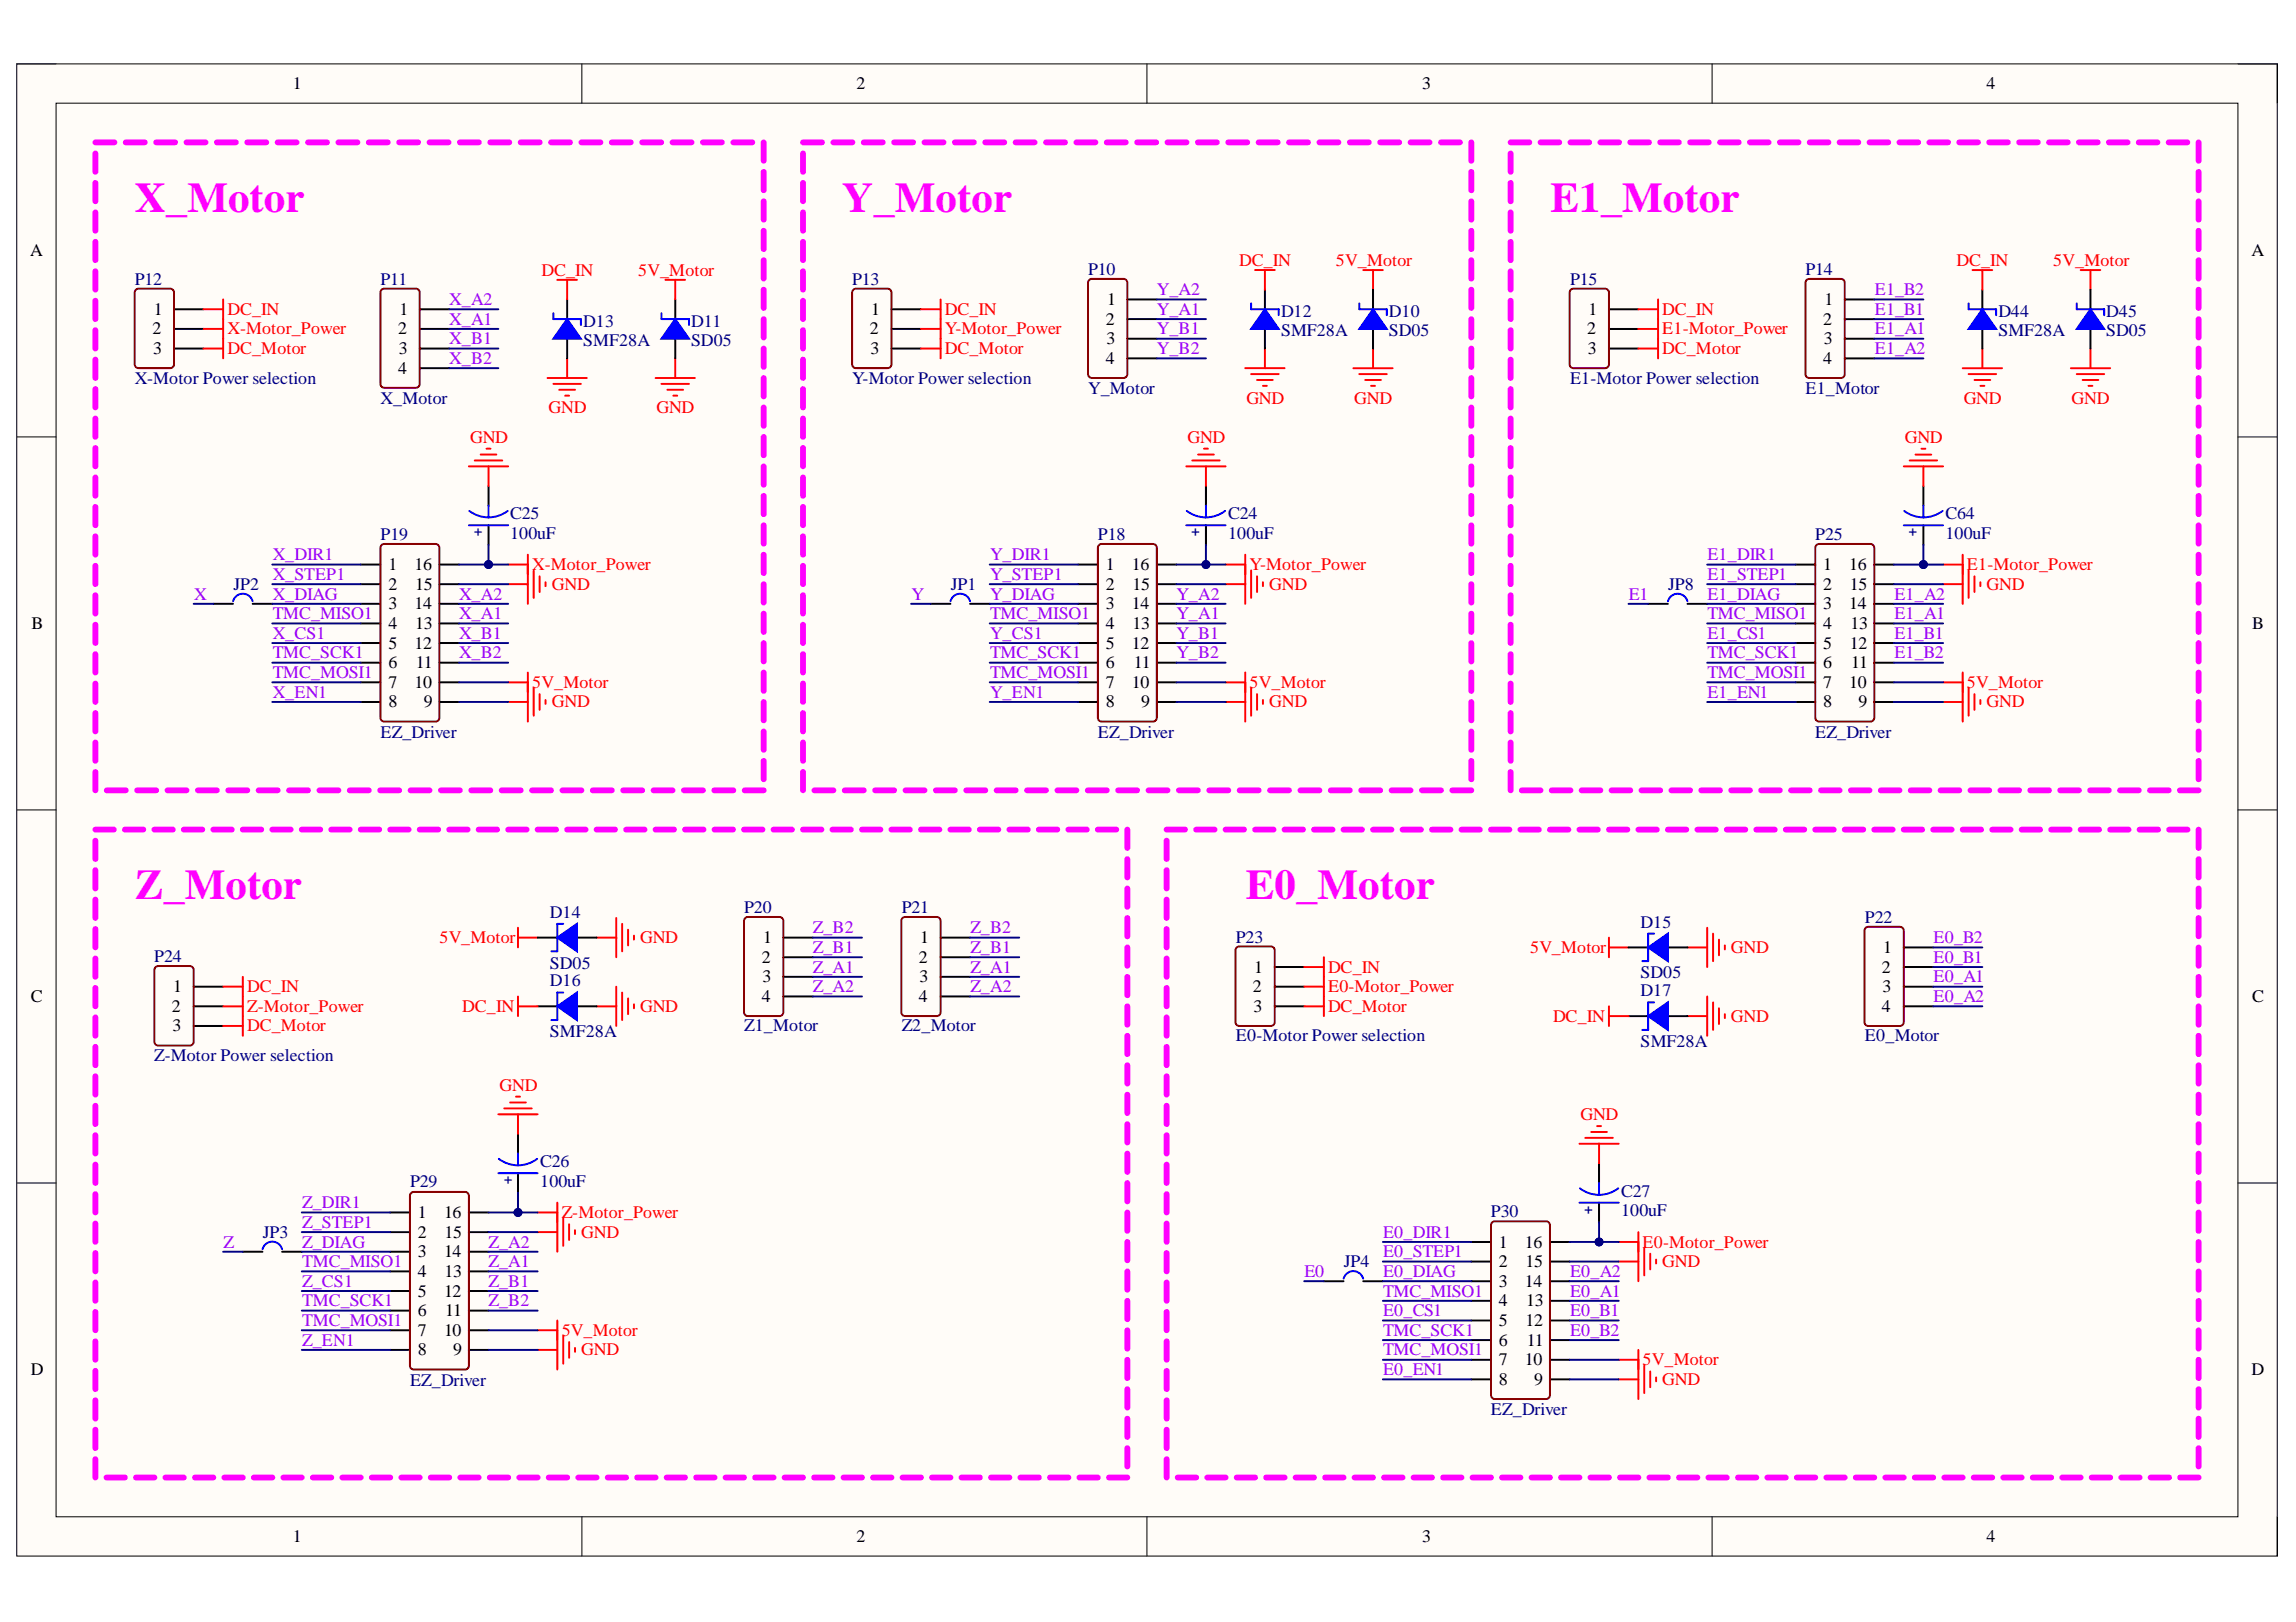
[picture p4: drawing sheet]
<svg xmlns="http://www.w3.org/2000/svg" width="297mm" height="210mm" viewBox="0 0 297 210" stroke-linecap="round" stroke-linejoin="round" font-family="sans-serif">
<defs><g id="words">
<g font-size="5.5" fill="#f0f">
<text x="17.4" y="27.4">X_Motor</text>
<text x="109" y="27.4">Y_Motor</text>
<text x="200.6" y="27.4">E1_Motor</text>
<text x="17.4" y="116.3">Z_Motor</text>
<text x="161.2" y="116.3">E0_Motor</text>
</g>
<g font-size="2.3">
<text x="37.9" y="11.6">1</text>
<text x="110.8" y="11.6">2</text>
<text x="184" y="11.6">3</text>
<text x="257" y="11.6">4</text>
<text x="3.9" y="33.1">A</text>
<text x="291.3" y="33.1">A</text>
<text x="19.9" y="40.7">1</text>
<text x="51.7" y="40.7">1</text>
<text x="112.7" y="40.7">1</text>
<text x="143.2" y="39.5">1</text>
<text x="205.5" y="40.7">1</text>
<text x="236" y="39.5">1</text>
<text x="19.7" y="43.3">2</text>
<text x="19.8" y="45.8">3</text>
<text x="51.5" y="43.3">2</text>
<text x="51.6" y="45.8">3</text>
<text x="112.5" y="43.3">2</text>
<text x="112.6" y="45.8">3</text>
<text x="143.1" y="42">2</text>
<text x="143.1" y="47.1">4</text>
<text x="143.1" y="44.5">3</text>
<text x="205.3" y="43.3">2</text>
<text x="205.4" y="45.8">3</text>
<text x="235.9" y="42">2</text>
<text x="235.9" y="47.1">4</text>
<text x="235.9" y="44.5">3</text>
<text x="51.5" y="48.3">4</text>
<text x="50.3" y="73.8">1</text>
<text x="50.3" y="76.3">2</text>
<text x="53.6" y="73.8">16</text>
<text x="53.7" y="76.3">15</text>
<text x="143.1" y="73.8">1</text>
<text x="143.1" y="76.3">2</text>
<text x="146.4" y="73.8">16</text>
<text x="146.5" y="76.3">15</text>
<text x="235.9" y="73.8">1</text>
<text x="235.9" y="76.3">2</text>
<text x="239.2" y="73.8">16</text>
<text x="239.3" y="76.3">15</text>
<text x="4.1" y="81.4">B</text>
<text x="50.3" y="78.9">3</text>
<text x="50.3" y="81.4">4</text>
<text x="50.3" y="83.9">5</text>
<text x="53.6" y="83.9">12</text>
<text x="53.6" y="78.9">14</text>
<text x="53.7" y="81.4">13</text>
<text x="143.1" y="78.9">3</text>
<text x="143.1" y="81.4">4</text>
<text x="143.1" y="83.9">5</text>
<text x="146.4" y="83.9">12</text>
<text x="146.4" y="78.9">14</text>
<text x="146.5" y="81.4">13</text>
<text x="235.9" y="78.9">3</text>
<text x="235.9" y="81.4">4</text>
<text x="235.9" y="83.9">5</text>
<text x="239.2" y="78.9">14</text>
<text x="239.3" y="83.9">12</text>
<text x="239.4" y="81.4">13</text>
<text x="291.4" y="81.4">B</text>
<text x="50.3" y="86.5">6</text>
<text x="50.3" y="89">7</text>
<text x="53.6" y="89">10</text>
<text x="53.8" y="86.5">11</text>
<text x="143.1" y="86.5">6</text>
<text x="143.1" y="89">7</text>
<text x="146.4" y="89">10</text>
<text x="146.7" y="86.5">11</text>
<text x="235.9" y="86.5">6</text>
<text x="235.9" y="89">7</text>
<text x="239.2" y="89">10</text>
<text x="239.5" y="86.5">11</text>
<text x="50.3" y="91.5">8</text>
<text x="54.8" y="91.5">9</text>
<text x="143.1" y="91.5">8</text>
<text x="147.6" y="91.5">9</text>
<text x="235.9" y="91.5">8</text>
<text x="240.4" y="91.5">9</text>
<text x="98.6" y="124.6">2</text>
<text x="98.7" y="122.1">1</text>
<text x="118.9" y="124.6">2</text>
<text x="119" y="122.1">1</text>
<text x="162.3" y="125.9">1</text>
<text x="243.5" y="125.9">2</text>
<text x="243.6" y="123.3">1</text>
<text x="4" y="129.7">C</text>
<text x="22.2" y="130.9">2</text>
<text x="22.4" y="128.4">1</text>
<text x="98.6" y="129.7">4</text>
<text x="98.6" y="127.1">3</text>
<text x="118.9" y="129.7">4</text>
<text x="118.9" y="127.1">3</text>
<text x="162.1" y="128.4">2</text>
<text x="162.2" y="130.9">3</text>
<text x="243.5" y="130.9">4</text>
<text x="243.6" y="128.4">3</text>
<text x="291.4" y="129.7">C</text>
<text x="22.3" y="133.5">3</text>
<text x="54.1" y="157.6">1</text>
<text x="54.1" y="160.2">2</text>
<text x="57.4" y="157.6">16</text>
<text x="57.5" y="160.2">15</text>
<text x="193.9" y="161.5">1</text>
<text x="197.3" y="161.5">16</text>
<text x="54.1" y="162.7">3</text>
<text x="54.1" y="165.3">4</text>
<text x="54.1" y="167.8">5</text>
<text x="57.4" y="167.8">12</text>
<text x="57.4" y="162.7">14</text>
<text x="57.5" y="165.3">13</text>
<text x="193.9" y="164">2</text>
<text x="193.9" y="166.5">3</text>
<text x="197.3" y="166.5">14</text>
<text x="197.4" y="164">15</text>
<text x="54.1" y="170.3">6</text>
<text x="54.1" y="172.9">7</text>
<text x="57.4" y="172.9">10</text>
<text x="57.6" y="170.3">11</text>
<text x="193.9" y="169.1">4</text>
<text x="193.9" y="171.6">5</text>
<text x="197.4" y="171.6">12</text>
<text x="197.5" y="169.1">13</text>
<text x="4" y="177.9">D</text>
<text x="54.1" y="175.4">8</text>
<text x="58.6" y="175.4">9</text>
<text x="193.9" y="174.1">6</text>
<text x="193.9" y="176.7">7</text>
<text x="193.9" y="179.3">8</text>
<text x="197.3" y="176.7">10</text>
<text x="197.5" y="174.1">11</text>
<text x="198.5" y="179.3">9</text>
<text x="291.3" y="177.9">D</text>
<text x="37.9" y="199.6">1</text>
<text x="110.8" y="199.6">2</text>
<text x="184" y="199.6">3</text>
<text x="257" y="199.6">4</text>
</g>
<g font-size="2.3" fill="#f00">
<text x="70" y="35.7">DC_IN</text>
<text x="82.6" y="35.7">5V_Motor</text>
<text x="160.3" y="34.4">DC_IN</text>
<text x="172.8" y="34.4">5V_Motor</text>
<text x="253.1" y="34.4">DC_IN</text>
<text x="265.6" y="34.4">5V_Motor</text>
<text x="29.4" y="40.7">DC_IN</text>
<text x="122.2" y="40.7">DC_IN</text>
<text x="215" y="40.7">DC_IN</text>
<text x="29.4" y="43.3">X-Motor_Power</text>
<text x="29.4" y="45.8">DC_Motor</text>
<text x="122.2" y="43.3">Y-Motor_Power</text>
<text x="122.2" y="45.8">DC_Motor</text>
<text x="215" y="43.3">E1-Motor_Power</text>
<text x="215" y="45.8">DC_Motor</text>
<text x="71" y="53.5">GND</text>
<text x="84.9" y="53.5">GND</text>
<text x="161.2" y="52.2">GND</text>
<text x="175.2" y="52.2">GND</text>
<text x="254" y="52.2">GND</text>
<text x="268" y="52.2">GND</text>
<text x="60.8" y="57.3">GND</text>
<text x="153.6" y="57.3">GND</text>
<text x="246.4" y="57.3">GND</text>
<text x="68.9" y="73.8">X-Motor_Power</text>
<text x="71.4" y="76.3">GND</text>
<text x="161.7" y="73.8">Y-Motor_Power</text>
<text x="164.2" y="76.3">GND</text>
<text x="254.5" y="73.8">E1-Motor_Power</text>
<text x="257" y="76.3">GND</text>
<text x="68.9" y="89">5V_Motor</text>
<text x="161.7" y="89">5V_Motor</text>
<text x="254.5" y="89">5V_Motor</text>
<text x="71.4" y="91.5">GND</text>
<text x="164.2" y="91.5">GND</text>
<text x="257" y="91.5">GND</text>
<text x="56.8" y="122.1">5V_Motor</text>
<text x="82.8" y="122.1">GND</text>
<text x="171.8" y="125.9">DC_IN</text>
<text x="198" y="123.3">5V_Motor</text>
<text x="223.9" y="123.3">GND</text>
<text x="32" y="128.4">DC_IN</text>
<text x="32" y="130.9">Z-Motor_Power</text>
<text x="59.8" y="130.9">DC_IN</text>
<text x="82.8" y="130.9">GND</text>
<text x="171.8" y="128.4">E0-Motor_Power</text>
<text x="171.8" y="130.9">DC_Motor</text>
<text x="32" y="133.5">DC_Motor</text>
<text x="200.9" y="132.2">DC_IN</text>
<text x="223.9" y="132.2">GND</text>
<text x="64.6" y="141.2">GND</text>
<text x="204.5" y="145">GND</text>
<text x="72.7" y="157.6">Z-Motor_Power</text>
<text x="75.2" y="160.2">GND</text>
<text x="212.5" y="161.5">E0-Motor_Power</text>
<text x="215" y="164">GND</text>
<text x="72.7" y="172.9">5V_Motor</text>
<text x="75.2" y="175.4">GND</text>
<text x="212.5" y="176.7">5V_Motor</text>
<text x="215" y="179.3">GND</text>
</g>
<g font-size="2.3" fill="#000080">
<text x="140.8" y="35.6">P10</text>
<text x="233.6" y="35.6">P14</text>
<text x="17.4" y="36.9">P12</text>
<text x="49.2" y="36.9">P11</text>
<text x="110.2" y="36.9">P13</text>
<text x="165.7" y="41">D12</text>
<text x="179.7" y="41">D10</text>
<text x="203.1" y="36.9">P15</text>
<text x="258.5" y="41">D44</text>
<text x="272.5" y="41">D45</text>
<text x="75.5" y="42.3">D13</text>
<text x="75.5" y="44.8">SMF28A</text>
<text x="89.4" y="42.3">D11</text>
<text x="89.4" y="44.8">SD05</text>
<text x="165.7" y="43.5">SMF28A</text>
<text x="179.7" y="43.5">SD05</text>
<text x="258.5" y="43.5">SMF28A</text>
<text x="272.5" y="43.5">SD05</text>
<text x="17.4" y="49.7">X-Motor Power selection</text>
<text x="49.2" y="52.2">X_Motor</text>
<text x="110.2" y="49.7">Y-Motor Power selection</text>
<text x="140.8" y="51">Y_Motor</text>
<text x="203.1" y="49.7">E1-Motor Power selection</text>
<text x="233.6" y="51">E1_Motor</text>
<text x="49.2" y="69.8">P19</text>
<text x="66" y="67.2">C25</text>
<text x="66" y="69.7">100uF</text>
<text x="142" y="69.8">P18</text>
<text x="158.9" y="67.2">C24</text>
<text x="158.9" y="69.7">100uF</text>
<text x="234.8" y="69.8">P25</text>
<text x="251.7" y="67.2">C64</text>
<text x="251.7" y="69.7">100uF</text>
<text x="30.2" y="76.3">JP2</text>
<text x="123" y="76.3">JP1</text>
<text x="215.8" y="76.3">JP8</text>
<text x="49.2" y="95.5">EZ_Driver</text>
<text x="142" y="95.5">EZ_Driver</text>
<text x="234.8" y="95.5">EZ_Driver</text>
<text x="71.1" y="118.8">D14</text>
<text x="96.3" y="118.2">P20</text>
<text x="116.7" y="118.2">P21</text>
<text x="241.3" y="119.4">P22</text>
<text x="20" y="124.5">P24</text>
<text x="71.1" y="125.4">SD05</text>
<text x="159.9" y="122">P23</text>
<text x="212.3" y="120">D15</text>
<text x="71.1" y="127.6">D16</text>
<text x="212.3" y="126.6">SD05</text>
<text x="212.3" y="128.9">D17</text>
<text x="20" y="137.4">Z-Motor Power selection</text>
<text x="71.1" y="134.2">SMF28A</text>
<text x="96.3" y="133.5">Z1_Motor</text>
<text x="116.7" y="133.5">Z2_Motor</text>
<text x="159.9" y="134.7">E0-Motor Power selection</text>
<text x="212.3" y="135.5">SMF28A</text>
<text x="241.3" y="134.7">E0_Motor</text>
<text x="53" y="153.7">P29</text>
<text x="69.9" y="151.1">C26</text>
<text x="69.9" y="153.6">100uF</text>
<text x="209.7" y="154.9">C27</text>
<text x="34" y="160.2">JP3</text>
<text x="192.9" y="157.5">P30</text>
<text x="209.7" y="157.4">100uF</text>
<text x="173.8" y="164">JP4</text>
<text x="53" y="179.4">EZ_Driver</text>
<text x="192.9" y="183.2">EZ_Driver</text>
</g>
<g font-size="2.3" fill="#90f">
<text x="58.1" y="39.5">X_A2</text>
<text x="149.7" y="38.2">Y_A2</text>
<text x="149.7" y="40.7">Y_A1</text>
<text x="242.5" y="38.2">E1_B2</text>
<text x="242.5" y="40.7">E1_B1</text>
<text x="58.1" y="47.1">X_B2</text>
<text x="58.1" y="44.5">X_B1</text>
<text x="58.1" y="42">X_A1</text>
<text x="149.7" y="45.8">Y_B2</text>
<text x="149.7" y="43.3">Y_B1</text>
<text x="242.5" y="45.8">E1_A2</text>
<text x="242.5" y="43.3">E1_A1</text>
<text x="25.1" y="77.6">X</text>
<text x="35.3" y="72.5">X_DIR1</text>
<text x="35.3" y="75.1">X_STEP1</text>
<text x="35.3" y="77.6">X_DIAG</text>
<text x="59.4" y="77.6">X_A2</text>
<text x="117.9" y="77.6">Y</text>
<text x="128.1" y="72.5">Y_DIR1</text>
<text x="128.1" y="75.1">Y_STEP1</text>
<text x="128.1" y="77.6">Y_DIAG</text>
<text x="152.2" y="77.6">Y_A2</text>
<text x="210.7" y="77.6">E1</text>
<text x="220.9" y="72.5">E1_DIR1</text>
<text x="220.9" y="75.1">E1_STEP1</text>
<text x="220.9" y="77.6">E1_DIAG</text>
<text x="245.1" y="77.6">E1_A2</text>
<text x="35.3" y="80.1">TMC_MISO1</text>
<text x="35.3" y="82.7">X_CS1</text>
<text x="59.4" y="82.7">X_B1</text>
<text x="59.4" y="80.1">X_A1</text>
<text x="128.1" y="82.7">Y_CS1</text>
<text x="128.1" y="80.1">TMC_MISO1</text>
<text x="152.2" y="82.7">Y_B1</text>
<text x="152.2" y="80.1">Y_A1</text>
<text x="220.9" y="82.7">E1_CS1</text>
<text x="220.9" y="80.1">TMC_MISO1</text>
<text x="245.1" y="82.7">E1_B1</text>
<text x="245.1" y="80.1">E1_A1</text>
<text x="35.3" y="85.2">TMC_SCK1</text>
<text x="35.3" y="87.7">TMC_MOSI1</text>
<text x="59.4" y="85.2">X_B2</text>
<text x="128.1" y="85.2">TMC_SCK1</text>
<text x="128.1" y="87.7">TMC_MOSI1</text>
<text x="152.2" y="85.2">Y_B2</text>
<text x="220.9" y="85.2">TMC_SCK1</text>
<text x="220.9" y="87.7">TMC_MOSI1</text>
<text x="245.1" y="85.2">E1_B2</text>
<text x="35.3" y="90.3">X_EN1</text>
<text x="128.1" y="90.3">Y_EN1</text>
<text x="220.9" y="90.3">E1_EN1</text>
<text x="105.2" y="125.9">Z_A1</text>
<text x="105.2" y="120.8">Z_B2</text>
<text x="105.2" y="123.3">Z_B1</text>
<text x="125.5" y="125.9">Z_A1</text>
<text x="125.5" y="120.8">Z_B2</text>
<text x="125.5" y="123.3">Z_B1</text>
<text x="250.2" y="122.1">E0_B2</text>
<text x="250.2" y="124.6">E0_B1</text>
<text x="105.2" y="128.4">Z_A2</text>
<text x="125.5" y="128.4">Z_A2</text>
<text x="250.2" y="127.1">E0_A1</text>
<text x="250.2" y="129.7">E0_A2</text>
<text x="28.9" y="161.5">Z</text>
<text x="39.1" y="156.4">Z_DIR1</text>
<text x="39.1" y="158.9">Z_STEP1</text>
<text x="39.1" y="161.5">Z_DIAG</text>
<text x="63.2" y="161.5">Z_A2</text>
<text x="178.9" y="160.2">E0_DIR1</text>
<text x="39.1" y="166.5">Z_CS1</text>
<text x="39.1" y="164">TMC_MISO1</text>
<text x="63.2" y="164">Z_A1</text>
<text x="63.2" y="166.5">Z_B1</text>
<text x="168.8" y="165.3">E0</text>
<text x="178.9" y="162.7">E0_STEP1</text>
<text x="178.9" y="165.3">E0_DIAG</text>
<text x="178.9" y="167.8">TMC_MISO1</text>
<text x="203.1" y="165.3">E0_A2</text>
<text x="203.1" y="167.8">E0_A1</text>
<text x="39.1" y="169.1">TMC_SCK1</text>
<text x="39.1" y="171.6">TMC_MOSI1</text>
<text x="63.2" y="169.1">Z_B2</text>
<text x="178.9" y="170.3">E0_CS1</text>
<text x="178.9" y="172.9">TMC_SCK1</text>
<text x="203.1" y="172.9">E0_B2</text>
<text x="203.1" y="170.3">E0_B1</text>
<text x="39.1" y="174.1">Z_EN1</text>
<text x="178.9" y="177.9">E0_EN1</text>
<text x="178.9" y="175.4">TMC_MOSI1</text>
</g>
<g font-size="1.9" fill="#000080">
<text x="62.4" y="68.4" transform="rotate(-180 62.4 68.4)">+</text>
<text x="155.2" y="68.4" transform="rotate(-180 155.2 68.4)">+</text>
<text x="248" y="68.4" transform="rotate(-180 248 68.4)">+</text>
<text x="66.3" y="152.2" transform="rotate(-180 66.3 152.2)">+</text>
<text x="206.1" y="156" transform="rotate(-180 206.1 156)">+</text>
</g>
</g></defs>
<path d="M2.2 8.3h292.4v193.1h-292.4z" fill-rule="evenodd" fill="#fffcf8"/>
<path d="M2.2 8.3h292.4v193.1h-292.4z" fill="none" stroke="#000" stroke-width=".13"/>
<path d="M7.3 13.4h282.2v182.9h-282.2z" fill-rule="evenodd" fill="#fffcf8"/>
<g fill="none" stroke="#000" stroke-width=".13">
<path d="M2.2 8.3h5.1M7.3 13.4h282.2v182.9h-282.2zM75.3 8.3v5M148.4 8.3v5M221.5 8.3v5.1M289.5 8.3h5.1v5.1M2.2 56.5h5.1M289.5 56.5h5.1M2.2 104.8h5.1M289.5 104.8h5.1M2.2 153.1h5.1M289.5 153.1h5.1"/>
<path d="M75.3 196.3v5.1M148.4 196.3v5.1M221.5 196.3v5.1M294.6 196.3v5.1"/>
</g>
<g fill="none" stroke="#000" stroke-width=".25">
<path d="M73.4 38.8v2.4M73.4 44v2.4M27.6 78.1h2.5M32.7 78.1h2.5M46.7 73.1h2.5M46.7 75.6h2.5M46.7 78.1h2.5M56.8 73.1h2.6M56.8 75.6h2.6M56.8 78.1h2.6M63.2 62.9v2.5M63.2 68v2.5"/>
<path d="M120.4 78.1h2.6M125.5 78.1h2.5M139.5 73.1h2.5M139.5 75.6h2.5M139.5 78.1h2.5M149.7 73.1h2.5M149.7 75.6h2.5M149.7 78.1h2.5M156 62.9v2.5M156 68v2.5M46.7 80.7h2.5M46.7 83.2h2.5"/>
<path d="M46.7 85.8h2.5M46.7 88.3h2.5M46.7 90.8h2.5M56.8 80.7h2.6M56.8 83.2h2.6M56.8 85.8h2.6M56.8 88.3h2.6M56.8 90.8h2.6M139.5 80.7h2.5M139.5 83.2h2.5M139.5 85.8h2.5M139.5 88.3h2.5"/>
<path d="M139.5 90.8h2.5M149.7 80.7h2.5M149.7 83.2h2.5M149.7 85.8h2.5M149.7 88.3h2.5M149.7 90.8h2.5M50.5 156.9h2.5M50.5 159.4h2.5M60.7 156.9h2.5M60.7 159.4h2.5M67 146.7v2.6M67 151.8v2.6"/>
<path d="M206.9 150.6v2.5M206.9 155.6v2.6M31.4 162h2.6M36.5 162h2.5M50.5 162h2.5M50.5 164.5h2.5M50.5 167.1h2.5M50.5 169.6h2.5M50.5 172.1h2.5M50.5 174.7h2.5M60.7 162h2.5M60.7 164.5h2.5"/>
<path d="M60.7 167.1h2.5M60.7 169.6h2.5M60.7 172.1h2.5M60.7 174.7h2.5M171.3 165.8h2.5M176.4 165.8h2.5M190.3 160.7h2.6M190.3 163.3h2.6M190.3 165.8h2.6M190.3 168.3h2.6M190.3 170.9h2.6M190.3 173.4h2.6"/>
<path d="M190.3 176h2.6M190.3 178.5h2.6M200.5 160.7h2.6M200.5 163.3h2.6M200.5 165.8h2.6M200.5 168.3h2.6M200.5 170.9h2.6M200.5 173.4h2.6M200.5 176h2.6M200.5 178.5h2.6"/>
</g>
<path d="M49.3 70.6l.2-.1 .2-.1h6.6l.3 .1 .2 .1v.3v22v.2l-.2 .2-.3 .1h-6.6l-.2-.1-.2-.2-.1-.2v-22zM142.1 70.6l.2-.1 .2-.1h6.7l.2 .1 .2 .1 .1 .3v22l-.1 .2-.2 .2-.2 .1h-6.7l-.2-.1-.2-.2-.1-.2v-22zM53.1 154.5l.2-.2 .2-.1h6.6l.3 .1 .2 .2 .1 .3v21.9l-.1 .3-.2 .2h-.3h-6.6h-.2l-.2-.2-.1-.3v-21.9zM193.1 158.1l.3-.1h6.6l.3 .1 .2 .2v.3v21.9v.3l-.2 .2-.3 .1h-6.6l-.3-.1-.1-.2-.1-.3v-21.9l.1-.3z" fill="none" stroke="#800" stroke-width=".25"/>
<g fill="none" stroke="#f00" stroke-width=".25">
<path d="M176.4 34.9h2.5M177.6 34.9v2.6M61.4 59.6h3.6M62.2 58.8h2M62.9 58.1h.6M70.8 48.9h5.1M71.6 49.7h3.5M72.4 50.4h2M73.1 51.2h.5M73.4 46.4v2.5M84.8 48.9h5.1M85.6 49.7h3.5"/>
<path d="M86.3 50.4h2.1M87.1 51.2h.5M87.4 46.4v2.5M154.2 59.6h3.6M155 58.8h2M155.8 58.1h.5M175.1 47.7h5.1M175.9 48.4h3.5M176.6 49.2h2M177.4 49.9h.5M177.6 45.1v2.6M60.7 60.4h5"/>
<path d="M63.2 60.4v2.5M65.7 75.6h2.6M68.3 73.1v5M69 73.8v3.6M69.8 74.6v2M70.6 75.3v.6M153.5 60.4h5.1M156 60.4v2.5M158.6 75.6h2.5M161.1 73.1v5M161.9 73.8v3.6M162.6 74.6v2"/>
<path d="M163.4 75.3v.6M65.7 88.3h2.6M65.7 90.8h2.6M68.3 87v6.4M69 89.1v3.5M69.8 89.8v2.1M70.6 90.6v.5M158.6 88.3h2.5M158.6 90.8h2.5M161.1 87v6.4M161.9 89.1v3.5M162.6 89.8v2.1"/>
<path d="M163.4 90.6v.5M79.7 118.8v5.1M80.5 119.6v3.5M67 120.1v2.5M67 121.3h2.6M77.2 121.3h2.5M81.3 120.3v2M82 121.1v.5M208.2 121.3v2.6M208.2 122.6h2.5M218.3 122.6h2.6M220.9 120.1v5"/>
<path d="M221.6 120.8v3.6M222.4 121.6v2M223.1 122.4v.5M64.5 144.2h5.1M65.2 143.4h3.6M66 142.7h2M66.8 141.9h.5M67 144.2v2.5M69.6 159.4h2.5M72.1 156.9v5.1M72.9 157.7v3.5M73.6 158.4v2.1"/>
<path d="M74.4 159.2v.5M204.3 148h5.1M205.1 147.2h3.6M205.9 146.5h2M206.6 145.7h.5M206.9 148v2.6M69.6 172.1h2.5M69.6 174.7h2.5M72.1 170.9v6.3M72.9 172.9v3.6M73.6 173.7v2M74.4 174.4v.5"/>
<path d="M209.4 176h2.6M209.4 178.5h2.6M209.4 163.3h2.6M212 160.7v5.1M212 174.7v6.4M212.7 161.5v3.5M212.7 176.7v3.6M213.5 162.2v2.1M213.5 177.5v2M214.3 163v.5M214.3 178.3v.5"/>
</g>
<g fill="none" stroke="#00f" stroke-width=".25">
<path d="M30.2 77.8a1.3 1.3 0 0 1 1.2-1 1.3 1.3 0 0 1 1.3 1M60.7 68h5M60.7 66.1a4.1 4.1 0 0 0 2.5 .9M63.2 65.4v1.6M65.7 66.1a4.1 4.1 0 0 1-2.5 .9M123 77.8a1.31 1.31 0 0 1 1.2-1 1.31 1.31 0 0 1 1.3 1M153.5 68h5.1M153.5 66.1a4.1 4.1 0 0 0 2.5 .9M156 65.4v1.6M158.5 66.1a4.1 4.1 0 0 1-2.5 .9M64.5 151.8h5.1M64.5 150a4.1 4.1 0 0 0 2.5 .8"/>
<path d="M67 149.3v1.5M69.5 150a4.1 4.1 0 0 1-2.5 .8M204.3 155.6h5.1M204.4 153.8a4 4 0 0 0 2.5 .8M206.9 153.1v1.5M209.4 153.8a4.1 4.1 0 0 1-2.5 .8M34 161.7a1.31 1.31 0 0 1 1.2-1 1.31 1.31 0 0 1 1.3 1M173.8 165.5a1.31 1.31 0 0 1 1.3-1 1.31 1.31 0 0 1 1.3 1"/>
</g>
<g fill="none" stroke="#f0f" stroke-width=".76">
<path d="M12.3 18.4h2.5M12.3 19.9v2.3M16.3 18.4h2.4M20.2 18.4h2.5M24.1 18.4h2.5M28.1 18.4h2.4M32 18.4h2.4M35.9 18.4h2.5M39.9 18.4h2.4M43.8 18.4h2.4M47.7 18.4h2.5M51.6 18.4h2.5"/>
<path d="M55.6 18.4h2.4M59.5 18.4h2.5M63.4 18.4h2.5M67.4 18.4h2.4M71.3 18.4h2.4M75.2 18.4h2.5M79.2 18.4h2.4M83.1 18.4h2.4M87 18.4h2.5M90.9 18.4h2.5M94.9 18.4h2.4M98.8 18.4v2.4"/>
<path d="M12.3 23.7v2.3M12.3 27.5v2.4M12.3 31.3v2.4M12.3 35.1v2.4M12.3 38.9v2.4M98.8 22.2v2.4M98.8 26v2.4M98.8 29.9v2.3M98.8 33.7v2.4M98.8 37.5v2.4M12.3 42.7v2.4M12.3 46.5v2.4"/>
<path d="M12.3 50.3v2.4M12.3 54.2v2.3M12.3 58v2.4M98.8 41.3v2.4M98.8 45.1v2.4M98.8 48.9v2.4M98.8 52.7v2.4M98.8 56.5v2.4M12.3 61.8v2.4M12.3 65.6v2.4M12.3 69.4v2.4M12.3 73.2v2.4"/>
<path d="M12.3 77v2.4M98.8 60.4v2.3M98.8 64.2v2.3M98.8 68v2.4M98.8 71.8v2.4M98.8 75.6v2.4M98.8 79.4v2.4M12.3 80.8v2.4M12.3 84.6v2.4M12.3 88.5v2.3M12.3 92.3v2.4M12.3 96.1v2.4"/>
<path d="M12.3 99.9v2.4M98.8 83.2v2.4M98.8 87v2.4M98.8 90.8v2.4M98.8 94.7v2.3M98.8 98.5v2.3M12.3 108.8v2.4M12.3 112.6v2.4M12.3 116.4v2.4M12.3 107.4h2.4M13.8 102.3h2.5M16.2 107.4h2.3"/>
<path d="M17.7 102.3h2.5M20 107.4h2.4M21.7 102.3h2.4M23.8 107.4h2.4M25.6 102.3h2.5M27.6 107.4h2.4M29.5 102.3h2.5M31.4 107.4h2.4M33.5 102.3h2.4M35.2 107.4h2.4M37.4 102.3h2.5M39 107.4h2.4"/>
<path d="M41.3 102.3h2.5M42.9 107.4h2.3M45.3 102.3h2.4M46.7 107.4h2.4M49.2 102.3h2.4M50.5 107.4h2.4M53.1 102.3h2.5M54.3 107.4h2.4M57 102.3h2.5M58.1 107.4h2.4M61 102.3h2.4M61.9 107.4h2.4"/>
<path d="M64.9 102.3h2.5M65.7 107.4h2.4M68.8 102.3h2.5M69.6 107.4h2.3M72.8 102.3h2.4M73.4 107.4h2.4M76.7 102.3h2.5M77.2 107.4h2.4M80.6 102.3h2.5M81 107.4h2.4M84.6 102.3h2.4M84.8 107.4h2.4"/>
<path d="M88.5 102.3h2.4M88.6 107.4h2.4M92.4 102.3h2.5M92.4 107.4h2.4M96.3 107.4h2.3M96.3 102.3h2.5M100.1 107.4h2.4M103.9 107.4h2.4M107.7 107.4h2.4M111.5 107.4h2.4M115.3 107.4h2.4M119.1 107.4h2.4"/>
<path d="M123 107.4h2.3M126.8 107.4h2.4M130.6 107.4h2.4M134.4 107.4h2.4M138.2 107.4h2.4M142 107.4h2.4M145.8 107.4v2.3M145.8 111.2v2.4M145.8 115v2.4M145.8 118.8v2.4M150.9 107.4h2.4M150.9 108.8v2.4"/>
<path d="M150.9 112.6v2.4M150.9 116.4v2.4M154.7 107.4h2.4M158.6 107.4h2.3M162.4 107.4h2.4M166.2 107.4h2.4M170 107.4h2.4M173.8 107.4h2.4M177.6 107.4h2.4M181.5 107.4h2.3M185.3 107.4h2.3M189.1 107.4h2.4"/>
<path d="M192.9 107.4h2.4M196.7 107.4h2.4M200.5 107.4h2.4M204.3 107.4h2.4M208.2 107.4h2.3M212 107.4h2.4M215.8 107.4h2.4M219.6 107.4h2.4M223.4 107.4h2.4M227.2 107.4h2.4M231 107.4h2.4M234.8 107.4h2.4"/>
<path d="M238.7 107.4h2.4M242.5 107.4h2.4M246.3 107.4h2.4M250.1 107.4h2.4M253.9 107.4h2.4M257.7 107.4h2.4M261.5 107.4h2.4M265.4 107.4h2.4M269.2 107.4h2.4M273 107.4h2.4M276.8 107.4h2.4M280.6 107.4h2.4"/>
<path d="M284.4 107.4v2.3M284.4 111.2v2.4M284.4 115v2.4M284.4 118.8v2.4M12.3 120.2v2.4M12.3 124v2.4M12.3 127.8v2.4M12.3 131.7v2.3M12.3 135.5v2.4M12.3 139.3v2.4M145.8 122.6v2.4M145.8 126.4v2.4"/>
<path d="M145.8 130.2v2.4M145.8 134v2.4M145.8 137.9v2.3M150.9 120.2v2.4M150.9 124v2.4M150.9 127.8v2.4M150.9 131.7v2.3M150.9 135.5v2.4M150.9 139.3v2.4M284.4 122.6v2.4M284.4 126.4v2.4M284.4 130.2v2.4"/>
<path d="M284.4 134v2.4M284.4 137.9v2.3M12.3 143.1v2.4M12.3 146.9v2.4M12.3 150.7v2.4M12.3 154.5v2.4M12.3 158.3v2.4M145.8 141.7v2.3M145.8 145.5v2.4M145.8 149.3v2.4M145.8 153.1v2.4M145.8 156.9v2.4"/>
<path d="M150.9 143.1v2.4M150.9 146.9v2.4M150.9 150.7v2.4M150.9 154.5v2.4M150.9 158.3v2.4M284.4 141.7v2.3M284.4 145.5v2.4M284.4 149.3v2.4M284.4 153.1v2.4M284.4 156.9v2.4M12.3 162.1v2.4M12.3 166v2.3"/>
<path d="M12.3 169.8v2.3M12.3 173.6v2.4M12.3 177.4v2.4M145.8 160.7v2.4M145.8 164.5v2.4M145.8 168.3v2.4M145.8 172.2v2.3M145.8 176v2.3M145.8 179.8v2.4M150.9 162.1v2.4M150.9 166v2.3M150.9 169.8v2.3"/>
<path d="M150.9 173.6v2.4M150.9 177.4v2.4M284.4 160.7v2.4M284.4 164.5v2.4M284.4 168.3v2.4M284.4 172.2v2.3M284.4 176v2.3M284.4 179.8v2.4M12.3 181.2v2.4M12.3 185v2.4M12.3 188.8v2.4M13.8 191.2h2.4"/>
<path d="M17.6 191.2h2.4M21.4 191.2h2.4M25.2 191.2h2.4M29 191.2h2.4M32.8 191.2h2.4M36.7 191.2h2.3M40.5 191.2h2.4M44.3 191.2h2.4M48.1 191.2h2.4M51.9 191.2h2.4M55.7 191.2h2.4M59.5 191.2h2.4"/>
<path d="M63.4 191.2h2.3M67.2 191.2h2.4M71 191.2h2.4M74.8 191.2h2.4M78.6 191.2h2.4M82.4 191.2h2.4M86.2 191.2h2.4M90.1 191.2h2.3M93.9 191.2h2.4M97.7 191.2h2.4M101.5 191.2h2.4M105.3 191.2h2.4"/>
<path d="M109.1 191.2h2.4M112.9 191.2h2.4M116.8 191.2h2.3M120.6 191.2h2.4M124.4 191.2h2.4M128.2 191.2h2.4M132 191.2h2.4M135.8 191.2h2.4M139.7 191.2h2.3M143.5 191.2h2.3M145.8 183.6v2.4M145.8 187.4v2.4"/>
<path d="M150.9 181.2v2.4M150.9 185v2.4M150.9 188.8v2.4M152.4 191.2h2.4M156.2 191.2h2.4M160 191.2h2.4M163.8 191.2h2.4M167.6 191.2h2.4M171.4 191.2h2.4M175.2 191.2h2.4M179.1 191.2h2.4M182.9 191.2h2.4"/>
<path d="M186.7 191.2h2.4M190.5 191.2h2.4M194.3 191.2h2.4M198.1 191.2h2.4M201.9 191.2h2.4M205.8 191.2h2.4M209.6 191.2h2.4M213.4 191.2h2.4M217.2 191.2h2.4M221 191.2h2.4M224.8 191.2h2.4M228.6 191.2h2.4"/>
<path d="M232.5 191.2h2.3M236.3 191.2h2.4M240.1 191.2h2.4M243.9 191.2h2.4M247.7 191.2h2.4M251.5 191.2h2.4M255.3 191.2h2.4M259.2 191.2h2.3M263 191.2h2.4M266.8 191.2h2.4M270.6 191.2h2.4M274.4 191.2h2.4"/>
<path d="M278.2 191.2h2.4M282 191.2h2.4M284.4 183.6v2.4M284.4 187.4v2.4"/>
</g>
<path d="M73.4 41.3l1.7 2.5h-3.5z" fill="#00f"/>
<path d="M71.6 40.5v.8h3.5v.8M73.4 41.3l1.7 2.5h-3.5z" fill="none" stroke="#00f" stroke-width=".25"/>
<path d="M87.4 38.8v2.4M87.4 44v2.4" fill="none" stroke="#000" stroke-width=".25"/>
<path d="M87.4 41.3l1.7 2.5h-3.5z" fill="#00f"/>
<path d="M85.6 40.5v.8h3.5v.8M87.4 41.3l1.7 2.5h-3.5z" fill="none" stroke="#00f" stroke-width=".25"/>
<path d="M177.6 37.5v2.4M177.6 42.7v2.4" fill="none" stroke="#000" stroke-width=".25"/>
<path d="M177.6 40l1.8 2.6h-3.5z" fill="#00f"/>
<path d="M175.9 39.3v.7h3.5v.8M177.6 40l1.8 2.6h-3.5z" fill="none" stroke="#00f" stroke-width=".25"/>
<path d="M210.7 122.6h2.4M215.9 122.6h2.4" fill="none" stroke="#000" stroke-width=".25"/>
<path d="M213.2 122.6l2.6-1.8v3.6z" fill="#00f"/>
<path d="M213.2 122.6l2.6-1.8v3.6zM214 120.8h-.8v3.6h-.7" fill="none" stroke="#00f" stroke-width=".25"/>
<path d="M69.6 121.3h2.4M74.8 121.3h2.4" fill="none" stroke="#000" stroke-width=".25"/>
<path d="M72.1 121.3l2.5-1.7v3.5z" fill="#00f"/>
<path d="M72.9 119.6h-.8v3.5h-.8M72.1 121.3l2.5-1.7v3.5z" fill="none" stroke="#00f" stroke-width=".25"/>
<g fill="none" stroke="#000" stroke-width=".25">
<path d="M145.8 38.8h3.9M163.6 37.5v2.4M22.5 40h3.8M22.5 42.6h3.8M22.5 45.1h3.8M54.3 40h3.8M54.3 42.6h3.8M54.3 45.1h3.8M54.3 47.6h3.8M115.3 40h3.8M115.3 42.6h3.8M115.3 45.1h3.8"/>
<path d="M145.8 41.3h3.9M145.8 43.8h3.9M145.8 46.4h3.9M163.6 42.7v2.4M25.1 127.7h3.8M25.1 130.2h3.8M25.1 132.8h3.8M101.3 121.3h3.9M101.3 123.9h3.9M101.3 126.4h3.9M101.3 129h3.9M121.7 121.3h3.8"/>
<path d="M121.7 123.9h3.8M121.7 126.4h3.8M121.7 129h3.8M164.9 127.7h3.8M164.9 130.2h3.8M164.9 125.1h3.8M246.3 127.7h3.8M246.3 130.2h3.8M246.3 125.1h3.8M246.3 122.6h3.8"/>
</g>
<path d="M17.7 37.4h.2h4.1h.3l.1 .2 .1 .3v9.2l-.1 .3-.1 .2h-.3h-4.1h-.2l-.2-.2-.1-.3v-9.2l.1-.3zM49.5 37.4h.2h4.1h.2l.2 .2 .1 .3v11.8l-.1 .2-.2 .2-.2 .1h-4.1l-.2-.1-.2-.2-.1-.2v-11.8l.1-.3zM110.3 37.6l.2-.2h.3h4h.3l.2 .2v.3v9.2v.3l-.2 .2h-.3h-4h-.3l-.2-.2-.1-.3v-9.2zM140.8 36.3l.2-.1 .3-.1h4l.3 .1 .2 .1v.3v11.8v.3l-.2 .1-.3 .1h-4l-.3-.1-.2-.1v-.3v-11.8zM96.5 118.7h.3h4h.3l.2 .2v.3v11.8v.2l-.2 .2-.3 .1h-4l-.3-.1-.2-.2v-.2v-11.8v-.3zM116.9 118.7h.2h4.1h.2l.2 .2 .1 .3v11.8l-.1 .2-.2 .2-.2 .1h-4.1l-.2-.1-.2-.2-.1-.2v-11.8l.1-.3zM20 125.3l.2-.2 .3-.1h4l.3 .1 .2 .2 .1 .2v9.3l-.1 .3-.2 .1-.3 .1h-4l-.3-.1-.2-.1v-.3v-9.3zM159.9 122.7l.2-.2h.2h4.1h.3l.1 .2 .1 .3v9.3l-.1 .2-.1 .2-.3 .1h-4.1l-.2-.1-.2-.2-.1-.2v-9.3zM241.5 120l.2-.1h4.1l.2 .1 .2 .2 .1 .2v11.9l-.1 .2-.2 .2-.2 .1h-4.1l-.2-.1-.2-.2-.1-.2v-11.9l.1-.2z" fill="none" stroke="#800" stroke-width=".25"/>
<g fill="none" stroke="#f00" stroke-width=".25">
<path d="M28.9 38.8v7.6M72.1 36.2h2.5M73.4 36.2v2.6M86.1 36.2h2.5M87.4 36.2v2.6M121.7 38.8v7.6M26.3 40h2.6M26.3 42.6h2.6M26.3 45.1h2.6M119.1 40h2.6M119.1 42.6h2.6M119.1 45.1h2.6"/>
<path d="M161.1 47.6h5.1M161.9 48.4h3.5M162.6 49.2h2.1M163.4 49.9h.5M163.6 45.1v2.5M65.7 73.1h2.6M68.3 71.8v2.5M158.6 73.1h2.5M161.1 71.8v2.5M28.9 127.7h2.5M28.9 130.2h2.5M28.9 132.8h2.5"/>
<path d="M31.4 126.4v7.6M168.7 127.7h2.6M168.7 130.2h2.6M168.7 125.1h2.6M171.3 123.9v7.6M69.6 156.9h2.5M72.1 155.6v2.6M212 159.5v2.5M209.4 160.7h2.6"/>
</g>
<path d="M163.6 40l1.8 2.6h-3.5z" fill="#00f"/>
<path d="M161.9 39.3v.7h3.5v.8M163.6 40l1.8 2.6h-3.5z" fill="none" stroke="#00f" stroke-width=".25"/>
<path d="M162.4 34.9h2.5M163.6 34.9v2.6M77.2 130.2h2.5M79.7 127.7v5.1M80.5 128.4v3.6M81.3 129.2v2M82 130v.5" fill="none" stroke="#f00" stroke-width=".25"/>
<path d="M69.6 130.2h2.4M74.8 130.2h2.4" fill="none" stroke="#000" stroke-width=".25"/>
<path d="M72.1 130.2l2.5-1.8v3.6z" fill="#00f"/>
<path d="M72.1 130.2l2.5-1.8v3.6zM72.9 128.4h-.8v3.6h-.8" fill="none" stroke="#00f" stroke-width=".25"/>
<path d="M67 129v2.5M67 130.2h2.6M218.3 131.5h2.6M220.9 129v5M221.6 129.7v3.6M222.4 130.5v2M223.1 131.2v.5" fill="none" stroke="#f00" stroke-width=".25"/>
<path d="M210.7 131.5h2.4M215.9 131.5h2.4" fill="none" stroke="#000" stroke-width=".25"/>
<path d="M213.2 131.5l2.6-1.8v3.6z" fill="#00f"/>
<path d="M213.2 131.5l2.6-1.8v3.6zM214 129.7h-.8v3.6h-.7" fill="none" stroke="#00f" stroke-width=".25"/>
<path d="M208.2 130.2v2.6M208.2 131.5h2.5" fill="none" stroke="#f00" stroke-width=".25"/>
<g fill="none" stroke="#f0f" stroke-width=".76">
<path d="M103.9 18.4h2.4M103.9 19.9v2.3M107.8 18.4h2.5M111.7 18.4h2.5M115.7 18.4h2.4M119.6 18.4h2.5M123.5 18.4h2.5M127.5 18.4h2.4M131.4 18.4h2.4M135.3 18.4h2.5M139.3 18.4h2.4M143.2 18.4h2.4"/>
<path d="M147.1 18.4h2.5M151 18.4h2.5M155 18.4h2.4M158.9 18.4h2.5M162.8 18.4h2.5M166.8 18.4h2.4M170.7 18.4h2.5M174.6 18.4h2.5M178.6 18.4h2.4M182.5 18.4h2.4M186.4 18.4h2.5M190.3 18.4v2.4"/>
<path d="M195.4 18.4h2.5M195.4 19.9v2.3M199.3 18.4h2.4M203.2 18.4h2.4M207 18.4h2.5M210.9 18.4h2.4M214.8 18.4h2.4M218.7 18.4h2.4M222.5 18.4h2.4M226.4 18.4h2.4M230.3 18.4h2.4M234.1 18.4h2.4"/>
<path d="M238 18.4h2.4M241.9 18.4h2.4M245.7 18.4h2.5M249.6 18.4h2.4M253.5 18.4h2.4M257.3 18.4h2.5M261.2 18.4h2.4M265.1 18.4h2.4M269 18.4h2.4M272.8 18.4h2.5M276.7 18.4h2.4M280.6 18.4h2.4"/>
<path d="M284.4 18.4v2.4M103.9 23.7v2.3M103.9 27.5v2.4M103.9 31.3v2.4M103.9 35.1v2.4M103.9 38.9v2.4M190.3 22.2v2.4M190.3 26.1v2.3M190.3 29.9v2.3M190.3 33.7v2.4M190.3 37.5v2.4M195.4 23.7v2.4"/>
<path d="M195.4 27.5v2.4M195.4 31.3v2.4M195.4 35.1v2.4M195.4 38.9v2.4M284.4 22.2v2.4M284.4 26.1v2.3M284.4 29.9v2.3M284.4 33.7v2.4M284.4 37.5v2.4M103.9 42.7v2.4M103.9 46.5v2.4M103.9 50.3v2.4"/>
<path d="M103.9 54.2v2.3M103.9 58v2.4M190.3 41.3v2.4M190.3 45.1v2.4M190.3 48.9v2.4M190.3 52.7v2.4M190.3 56.5v2.4M195.4 42.7v2.4M195.4 46.5v2.4M195.4 50.3v2.4M195.4 54.2v2.3M195.4 58v2.4"/>
<path d="M284.4 41.3v2.4M284.4 45.1v2.4M284.4 48.9v2.4M284.4 52.7v2.4M284.4 56.5v2.4M103.9 61.8v2.4M103.9 65.6v2.4M103.9 69.4v2.4M103.9 73.2v2.4M103.9 77v2.4M190.3 60.4v2.3M190.3 64.2v2.3"/>
<path d="M190.3 68v2.4M190.3 71.8v2.4M190.3 75.6v2.4M190.3 79.4v2.4M195.4 61.8v2.4M195.4 65.6v2.4M195.4 69.4v2.4M195.4 73.2v2.4M195.4 77v2.4M284.4 60.4v2.3M284.4 64.2v2.3M284.4 68v2.4"/>
<path d="M284.4 71.8v2.4M284.4 75.6v2.4M284.4 79.4v2.4M103.9 80.8v2.4M103.9 84.6v2.4M103.9 88.5v2.3M103.9 92.3v2.4M103.9 96.1v2.4M103.9 99.9v2.4M190.3 83.2v2.4M190.3 87v2.4M190.3 90.8v2.4"/>
<path d="M190.3 94.7v2.3M190.3 98.5v2.4M195.4 80.8v2.4M195.4 84.7v2.3M195.4 88.5v2.3M195.4 92.3v2.4M195.4 96.1v2.4M195.4 99.9v2.4M284.4 83.2v2.4M284.4 87v2.4M284.4 90.8v2.4M284.4 94.7v2.3"/>
<path d="M284.4 98.5v2.4M105.4 102.3h2.4M109.3 102.3h2.4M113.2 102.3h2.5M117.2 102.3h2.4M121.1 102.3h2.4M125 102.3h2.5M128.9 102.3h2.5M132.9 102.3h2.4M136.8 102.3h2.5M140.7 102.3h2.5M144.7 102.3h2.4"/>
<path d="M148.6 102.3h2.4M152.5 102.3h2.5M156.4 102.3h2.5M160.4 102.3h2.4M164.3 102.3h2.5M168.2 102.3h2.5M172.2 102.3h2.4M176.1 102.3h2.5M180 102.3h2.5M184 102.3h2.4M187.9 102.3h2.4M196.9 102.3h2.4"/>
<path d="M200.8 102.3h2.4M204.6 102.3h2.4M208.5 102.3h2.4M212.4 102.3h2.4M216.2 102.3h2.5M220.1 102.3h2.4M224 102.3h2.4M227.8 102.3h2.5M231.7 102.3h2.4M235.6 102.3h2.4M239.5 102.3h2.4M243.3 102.3h2.4"/>
<path d="M247.2 102.3h2.4M251.1 102.3h2.4M254.9 102.3h2.4M258.8 102.3h2.4M262.7 102.3h2.4M266.5 102.3h2.5M270.4 102.3h2.4M274.3 102.3h2.4M278.1 102.3h2.5M282 102.3h2.4"/>
</g>
<path d="M206.9 158.2v2.5" fill="none" stroke="#000080" stroke-width=".25"/>
<circle cx="206.9" cy="160.7" r=".51" fill="#000080"/>
<circle cx="206.9" cy="160.7" r=".51" fill="none" stroke="#000080" stroke-width=".13"/>
<g fill="none" stroke="#000080" stroke-width=".25">
<path d="M58.1 47.6h6.4M58.1 45.1h6.4M58.1 42.6h6.4M58.1 40h6.4M25.1 78.1h2.5M35.2 78.1h11.5M35.2 75.6h11.5M35.2 73.1h11.5M59.4 73.1h6.3M59.4 78.1h6.3M59.4 75.6h6.3M35.2 90.8h11.5"/>
<path d="M35.2 88.3h11.5M35.2 85.8h11.5M35.2 83.2h11.5M35.2 80.7h11.5M59.4 90.8h6.3M59.4 88.3h6.3M59.4 85.8h6.3M59.4 83.2h6.3M59.4 80.7h6.3M39 159.4h11.5M39 156.9h11.5M28.9 162h2.5"/>
<path d="M39 162h11.5M39 174.7h11.5M39 172.1h11.5M39 169.6h11.5M39 167.1h11.5M39 164.5h11.5"/>
</g>
<circle cx="63.2" cy="73.1" r=".51" fill="#000080"/>
<circle cx="63.2" cy="73.1" r=".51" fill="none" stroke="#000080" stroke-width=".13"/>
<path d="M63.2 156.9h6.4M63.2 159.4h6.4M63.2 172.1h6.4M63.2 169.6h6.4M63.2 167.1h6.4M63.2 164.5h6.4M63.2 162h6.4M63.2 174.7h6.4" fill="none" stroke="#000080" stroke-width=".25"/>
<circle cx="67" cy="156.9" r=".51" fill="#000080"/>
<circle cx="67" cy="156.9" r=".51" fill="none" stroke="#000080" stroke-width=".13"/>
<g fill="none" stroke="#000080" stroke-width=".25">
<path d="M149.7 38.8h6.3M149.7 46.4h6.3M149.7 43.8h6.3M149.7 41.3h6.3M117.9 78.1h2.5M128 78.1h11.5M128 75.6h11.5M128 73.1h11.5M152.2 73.1h6.4M152.2 78.1h6.4M152.2 75.6h6.4M128 90.8h11.5"/>
<path d="M128 88.3h11.5M128 85.8h11.5M128 83.2h11.5M128 80.7h11.5M152.2 90.8h6.4M152.2 88.3h6.4M152.2 85.8h6.4M152.2 83.2h6.4M152.2 80.7h6.4M105.2 129h6.3M105.2 126.4h6.3M105.2 123.9h6.3"/>
<path d="M105.2 121.3h6.3M125.5 129h6.4M125.5 126.4h6.4M125.5 123.9h6.4M125.5 121.3h6.4"/>
</g>
<circle cx="156" cy="73.1" r=".51" fill="#000080"/>
<circle cx="156" cy="73.1" r=".51" fill="none" stroke="#000080" stroke-width=".13"/>
<g fill="none" stroke="#000080" stroke-width=".25">
<path d="M168.7 165.8h2.6M178.9 165.8h11.4M178.9 178.5h11.4M178.9 176h11.4M178.9 173.4h11.4M178.9 170.9h11.4M178.9 168.3h11.4M178.9 163.3h11.4M178.9 160.7h11.4M203.1 160.7h6.3M203.1 165.8h6.3M203.1 178.5h6.3"/>
<path d="M203.1 176h6.3M203.1 173.4h6.3M203.1 170.9h6.3M203.1 168.3h6.3M203.1 163.3h6.3"/>
</g>
<circle cx="206.9" cy="160.7" r=".51" fill="#000080"/>
<circle cx="206.9" cy="160.7" r=".51" fill="none" stroke="#000080" stroke-width=".13"/>
<path d="M63.2 70.5v2.6M250.1 130.2h6.4M250.1 127.7h6.4M250.1 125.1h6.4M250.1 122.6h6.4" fill="none" stroke="#000080" stroke-width=".25"/>
<circle cx="63.2" cy="73.1" r=".51" fill="#000080"/>
<circle cx="63.2" cy="73.1" r=".51" fill="none" stroke="#000080" stroke-width=".13"/>
<path d="M67 154.4v2.5" fill="none" stroke="#000080" stroke-width=".25"/>
<circle cx="67" cy="156.9" r=".51" fill="#000080"/>
<circle cx="67" cy="156.9" r=".51" fill="none" stroke="#000080" stroke-width=".13"/>
<path d="M156 70.5v2.6" fill="none" stroke="#000080" stroke-width=".25"/>
<circle cx="156" cy="73.1" r=".51" fill="#000080"/>
<circle cx="156" cy="73.1" r=".51" fill="none" stroke="#000080" stroke-width=".13"/>
<g fill="none" stroke="#000" stroke-width=".25">
<path d="M270.4 37.5v2.4M270.4 42.7v2.4M213.2 78.1h2.6M218.3 78.1h2.6M232.3 73.1h2.5M232.3 75.6h2.5M232.3 78.1h2.5M242.5 73.1h2.5M242.5 75.6h2.5M242.5 78.1h2.5M248.8 62.9v2.5M248.8 68v2.5"/>
<path d="M232.3 80.7h2.5M232.3 83.2h2.5M232.3 85.8h2.5M232.3 88.3h2.5M232.3 90.8h2.5M242.5 80.7h2.5M242.5 83.2h2.5M242.5 85.8h2.5M242.5 88.3h2.5M242.5 90.8h2.5"/>
</g>
<path d="M234.9 70.6l.2-.1 .3-.1h6.6l.2 .1 .2 .1 .1 .3v22l-.1 .2-.2 .2-.2 .1h-6.6l-.3-.1-.2-.2-.1-.2v-22z" fill="none" stroke="#800" stroke-width=".25"/>
<g fill="none" stroke="#f00" stroke-width=".25">
<path d="M269.2 34.9h2.5M270.4 34.9v2.6M247.1 59.6h3.5M247.8 58.8h2M248.6 58.1h.5M267.9 47.7h5.1M268.7 48.4h3.5M269.4 49.2h2.1M270.2 49.9h.5M270.4 45.1v2.6M246.3 60.4h5.1M248.8 60.4v2.5"/>
<path d="M251.4 75.6h2.5M253.9 73.1v5M254.7 73.8v3.6M255.4 74.6v2M256.2 75.3v.6M251.4 88.3h2.5M251.4 90.8h2.5M253.9 87v6.4M254.7 89.1v3.5M255.4 89.8v2.1M256.2 90.6v.5"/>
</g>
<path d="M215.8 77.8a1.3 1.3 0 0 1 1.2-1 1.3 1.3 0 0 1 1.3 1M246.3 68h5.1M246.3 66.1a4.1 4.1 0 0 0 2.5 .9M248.8 65.4v1.6M251.3 66.1a4.1 4.1 0 0 1-2.5 .9" fill="none" stroke="#00f" stroke-width=".25"/>
<path d="M270.4 40l1.8 2.6h-3.5z" fill="#00f"/>
<path d="M268.7 39.3v.7h3.5v.8M270.4 40l1.8 2.6h-3.5z" fill="none" stroke="#00f" stroke-width=".25"/>
<path d="M238.7 38.8h3.8M256.5 37.5v2.4M208.2 40h3.8M208.2 42.6h3.8M208.2 45.1h3.8M238.7 41.3h3.8M238.7 43.8h3.8M238.7 46.4h3.8M256.5 42.7v2.4" fill="none" stroke="#000" stroke-width=".25"/>
<path d="M203.1 37.6l.2-.2h.3h4h.3l.2 .2 .1 .3v9.2l-.1 .3-.2 .2-.3 .1h-4l-.3-.1-.2-.2v-.3v-9.2zM233.6 36.3l.2-.1 .3-.1h4.1l.2 .1 .2 .1 .1 .3v11.8l-.1 .3-.2 .2h-4.3h-.3l-.2-.2v-.3v-11.8z" fill="none" stroke="#800" stroke-width=".25"/>
<path d="M214.5 38.8v7.6M212 40h2.5M212 42.6h2.5M212 45.1h2.5M253.9 47.7h5.1M254.7 48.4h3.5M255.4 49.2h2.1M256.2 49.9h.5M256.5 45.1v2.6M251.4 73.1h2.5M253.9 71.8v2.5" fill="none" stroke="#f00" stroke-width=".25"/>
<path d="M256.5 40l1.7 2.6h-3.5z" fill="#00f"/>
<path d="M254.7 39.3v.7h3.5v.8M256.5 40l1.7 2.6h-3.5z" fill="none" stroke="#00f" stroke-width=".25"/>
<path d="M255.2 34.9h2.5M256.5 34.9v2.6" fill="none" stroke="#f00" stroke-width=".25"/>
<g fill="none" stroke="#000080" stroke-width=".25">
<path d="M242.5 38.8h6.3M242.5 46.4h6.3M242.5 43.8h6.3M242.5 41.3h6.3M210.7 78.1h2.5M220.9 78.1h11.4M220.9 75.6h11.4M220.9 73.1h11.4M245 73.1h6.4M245 78.1h6.4M245 75.6h6.4M220.9 90.8h11.4"/>
<path d="M220.9 88.3h11.4M220.9 85.8h11.4M220.9 83.2h11.4M220.9 80.7h11.4M245 90.8h6.4M245 88.3h6.4M245 85.8h6.4M245 83.2h6.4M245 80.7h6.4"/>
</g>
<circle cx="248.8" cy="73.1" r=".51" fill="#000080"/>
<circle cx="248.8" cy="73.1" r=".51" fill="none" stroke="#000080" stroke-width=".13"/>
<path d="M248.8 70.5v2.6" fill="none" stroke="#000080" stroke-width=".25"/>
<circle cx="248.8" cy="73.1" r=".51" fill="#000080"/>
<circle cx="248.8" cy="73.1" r=".51" fill="none" stroke="#000080" stroke-width=".13"/>
<use href="#words"/>
</svg>
